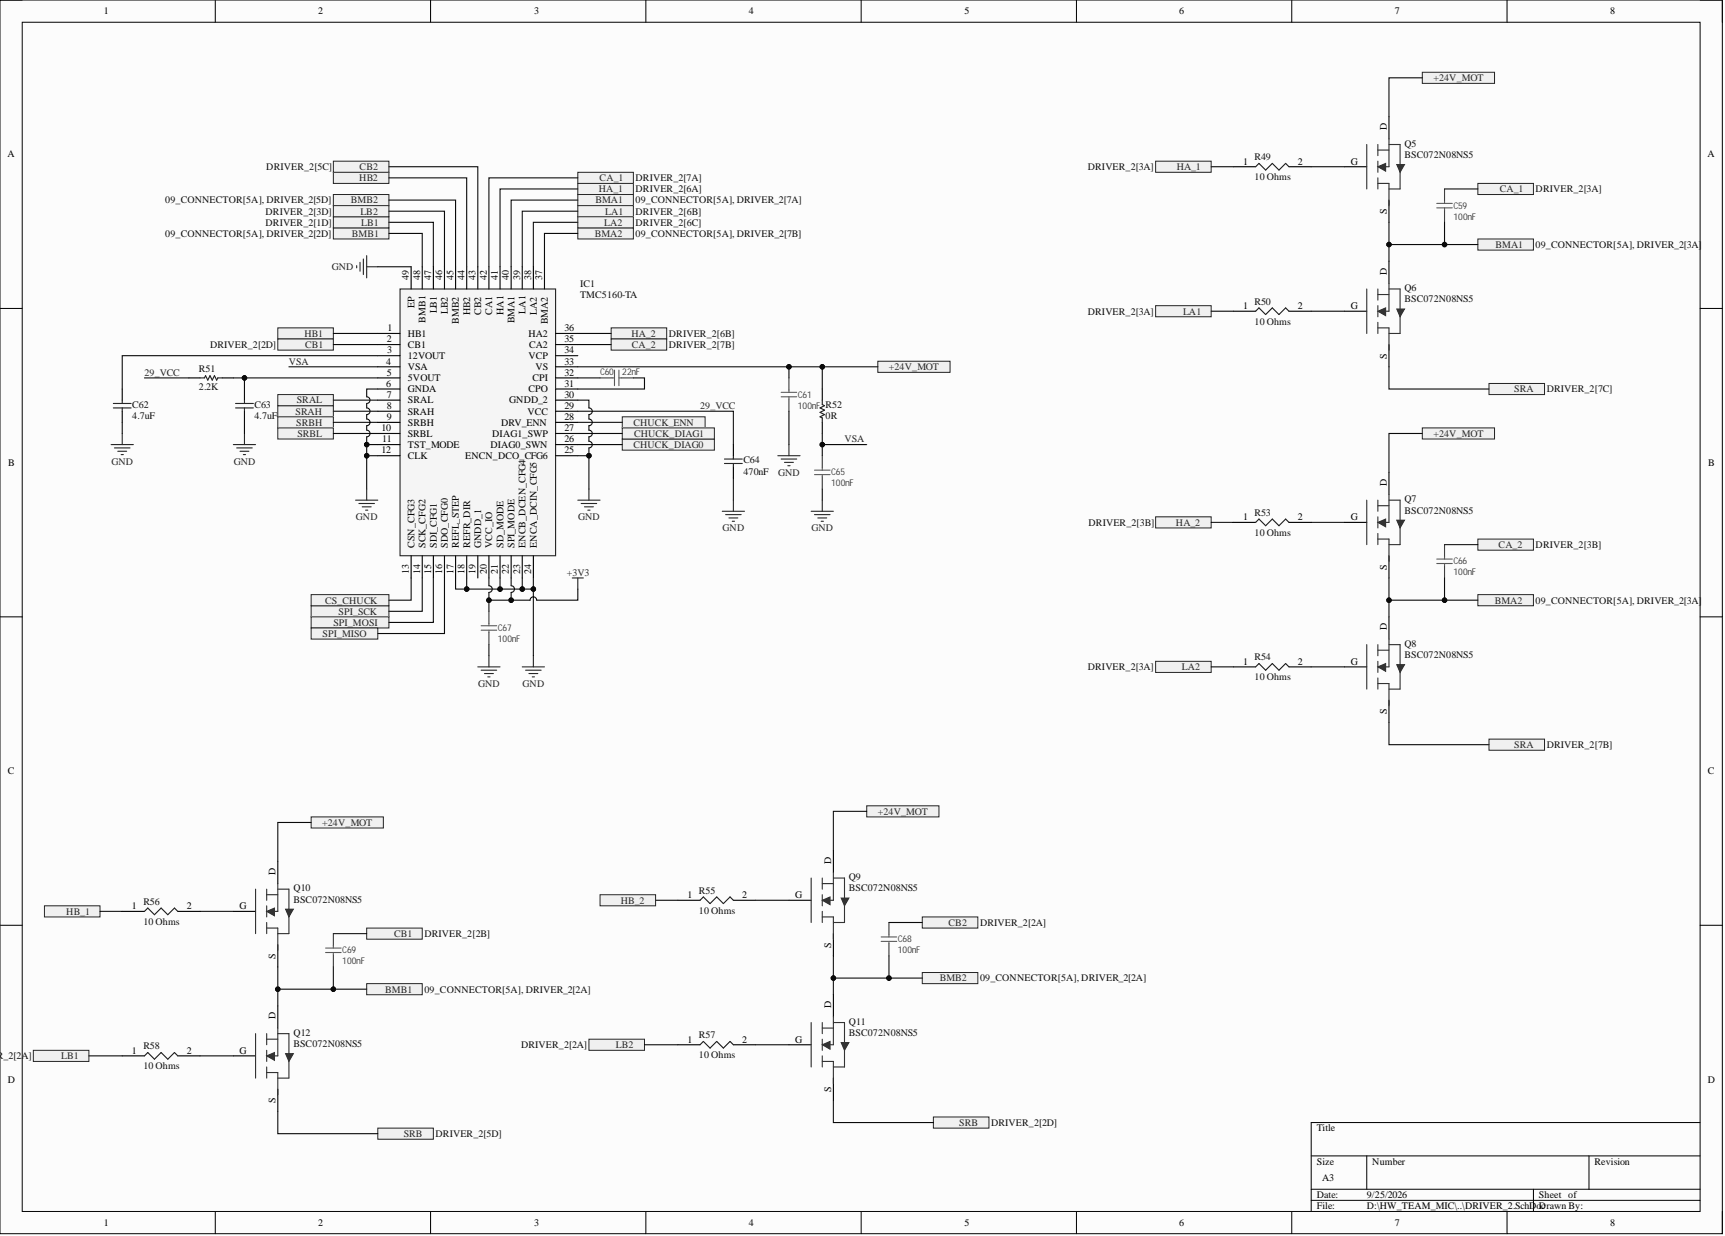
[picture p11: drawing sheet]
<svg xmlns="http://www.w3.org/2000/svg" width="393mm" height="282mm" viewBox="0 0 393 282" stroke-linecap="round" stroke-linejoin="round" font-family="sans-serif">
<defs><g id="words">
<g font-size="2.3">
<text x="23.6" y="3.3">1</text>
<text x="72.6" y="3.3">2</text>
<text x="121.8" y="3.3">3</text>
<text x="170.8" y="3.3">4</text>
<text x="219.9" y="3.3">5</text>
<text x="268.9" y="3.3">6</text>
<text x="318.1" y="3.3">7</text>
<text x="367.1" y="3.3">8</text>
<text x="316.2" y="29.7" transform="rotate(-90 316.2 29.7)">D</text>
<text x="1.7" y="35.9">A</text>
<text x="389.4" y="35.9">A</text>
<text x="283.4" y="37.5">1</text>
<text x="295.9" y="37.5">2</text>
<text x="308" y="37.5">G</text>
<text x="316.2" y="48.8" transform="rotate(-90 316.2 48.8)">S</text>
<text x="93.2" y="63.9" transform="rotate(-90 93.2 63.9)">49</text>
<text x="95.8" y="63.9" transform="rotate(-90 95.8 63.9)">48</text>
<text x="98.3" y="63.9" transform="rotate(-90 98.3 63.9)">47</text>
<text x="100.8" y="63.9" transform="rotate(-90 100.8 63.9)">46</text>
<text x="103.4" y="63.9" transform="rotate(-90 103.4 63.9)">45</text>
<text x="105.9" y="63.9" transform="rotate(-90 105.9 63.9)">44</text>
<text x="108.4" y="63.9" transform="rotate(-90 108.4 63.9)">43</text>
<text x="111" y="63.9" transform="rotate(-90 111 63.9)">42</text>
<text x="113.5" y="63.9" transform="rotate(-90 113.5 63.9)">41</text>
<text x="116" y="63.9" transform="rotate(-90 116 63.9)">40</text>
<text x="118.6" y="63.9" transform="rotate(-90 118.6 63.9)">39</text>
<text x="121.1" y="63.9" transform="rotate(-90 121.1 63.9)">38</text>
<text x="123.6" y="63.9" transform="rotate(-90 123.6 63.9)">37</text>
<text x="316.2" y="62.6" transform="rotate(-90 316.2 62.6)">D</text>
<text x="94.5" y="70.3" transform="rotate(-90 94.5 70.3)">EP</text>
<text x="99.6" y="71.5" transform="rotate(-90 99.6 71.5)">LB1</text>
<text x="102.1" y="71.7" transform="rotate(-90 102.1 71.7)">LB2</text>
<text x="107.2" y="71.9" transform="rotate(-90 107.2 71.9)">HB2</text>
<text x="109.7" y="71.8" transform="rotate(-90 109.7 71.8)">CB2</text>
<text x="112.2" y="71.7" transform="rotate(-90 112.2 71.7)">CA1</text>
<text x="114.8" y="71.8" transform="rotate(-90 114.8 71.8)">HA1</text>
<text x="119.8" y="71.6" transform="rotate(-90 119.8 71.6)">LA1</text>
<text x="122.4" y="71.8" transform="rotate(-90 122.4 71.8)">LA2</text>
<text x="283.4" y="70.5">1</text>
<text x="295.9" y="70.5">2</text>
<text x="308" y="70.5">G</text>
<text x="88.3" y="75.5">1</text>
<text x="93" y="76.8">HB1</text>
<text x="97" y="73.6" transform="rotate(-90 97 73.6)">BMB1</text>
<text x="104.6" y="73.8" transform="rotate(-90 104.6 73.8)">BMB2</text>
<text x="117.3" y="73.8" transform="rotate(-90 117.3 73.8)">BMA1</text>
<text x="120.5" y="76.8">HA2</text>
<text x="124.9" y="73.9" transform="rotate(-90 124.9 73.9)">BMA2</text>
<text x="128.7" y="75.5">36</text>
<text x="88.1" y="83.1">4</text>
<text x="88.2" y="78.1">2</text>
<text x="88.3" y="80.6">3</text>
<text x="93" y="79.3">CB1</text>
<text x="93" y="81.9">12VOUT</text>
<text x="120.5" y="81.9">VCP</text>
<text x="120.7" y="79.3">CA2</text>
<text x="128.7" y="78.1">35</text>
<text x="128.7" y="80.6">34</text>
<text x="128.7" y="83.1">33</text>
<text x="316.2" y="81.8" transform="rotate(-90 316.2 81.8)">S</text>
<text x="88.1" y="88.2">6</text>
<text x="88.2" y="85.7">5</text>
<text x="93" y="84.4">VSA</text>
<text x="93" y="86.9">5VOUT</text>
<text x="93" y="89.5">GNDA</text>
<text x="120.5" y="89.5">CPO</text>
<text x="121.5" y="86.9">CPI</text>
<text x="122.1" y="84.4">VS</text>
<text x="128.7" y="85.7">32</text>
<text x="128.7" y="88.2">31</text>
<text x="88.2" y="90.7">7</text>
<text x="88.2" y="93.3">8</text>
<text x="88.2" y="95.8">9</text>
<text x="93" y="92">SRAL</text>
<text x="93" y="94.5">SRAH</text>
<text x="116.1" y="92">GNDD_2</text>
<text x="120.3" y="94.5">VCC</text>
<text x="128.7" y="90.7">30</text>
<text x="128.7" y="93.3">29</text>
<text x="128.7" y="95.8">28</text>
<text x="87" y="98.3">10</text>
<text x="87.2" y="100.9">11</text>
<text x="93" y="97.1">SRBH</text>
<text x="93" y="99.6">SRBL</text>
<text x="112.2" y="99.6">DIAG1_SWP</text>
<text x="114.3" y="97.1">DRV_ENN</text>
<text x="128.7" y="98.3">27</text>
<text x="128.7" y="100.9">26</text>
<text x="1.9" y="106.3">B</text>
<text x="87" y="103.4">12</text>
<text x="93" y="102.1">TST_MODE</text>
<text x="93" y="104.7">CLK</text>
<text x="106.1" y="104.7">ENCN_DCO_CFG6</text>
<text x="111.8" y="102.1">DIAG0_SWN</text>
<text x="128.7" y="103.4">25</text>
<text x="389.5" y="106.3">B</text>
<text x="316.2" y="110.8" transform="rotate(-90 316.2 110.8)">D</text>
<text x="283.4" y="118.6">1</text>
<text x="295.9" y="118.6">2</text>
<text x="308" y="118.6">G</text>
<text x="94.5" y="125" transform="rotate(-90 94.5 125)">CSN_CFG3</text>
<text x="97" y="125" transform="rotate(-90 97 125)">SCK_CFG2</text>
<text x="99.6" y="125" transform="rotate(-90 99.6 125)">SDI_CFG1</text>
<text x="102.1" y="125" transform="rotate(-90 102.1 125)">SDO_CFG0</text>
<text x="104.6" y="125" transform="rotate(-90 104.6 125)">REFL_STEP</text>
<text x="107.2" y="125" transform="rotate(-90 107.2 125)">REFR_DIR</text>
<text x="109.7" y="125" transform="rotate(-90 109.7 125)">GNDD_1</text>
<text x="112.2" y="125" transform="rotate(-90 112.2 125)">VCC_IO</text>
<text x="114.8" y="125" transform="rotate(-90 114.8 125)">SD_MODE</text>
<text x="117.3" y="125" transform="rotate(-90 117.3 125)">SPI_MODE</text>
<text x="119.8" y="125" transform="rotate(-90 119.8 125)">ENCB_DCEN_CFG4</text>
<text x="122.4" y="125" transform="rotate(-90 122.4 125)">ENCA_DCIN_CFG5</text>
<text x="93.2" y="130.9" transform="rotate(-90 93.2 130.9)">13</text>
<text x="95.8" y="131" transform="rotate(-90 95.8 131)">14</text>
<text x="98.3" y="130.9" transform="rotate(-90 98.3 130.9)">15</text>
<text x="100.8" y="131" transform="rotate(-90 100.8 131)">16</text>
<text x="103.4" y="131" transform="rotate(-90 103.4 131)">17</text>
<text x="105.9" y="131" transform="rotate(-90 105.9 131)">18</text>
<text x="108.4" y="131" transform="rotate(-90 108.4 131)">19</text>
<text x="111" y="131" transform="rotate(-90 111 131)">20</text>
<text x="113.5" y="130.8" transform="rotate(-90 113.5 130.8)">21</text>
<text x="116" y="131" transform="rotate(-90 116 131)">22</text>
<text x="118.6" y="130.9" transform="rotate(-90 118.6 130.9)">23</text>
<text x="121.1" y="131" transform="rotate(-90 121.1 131)">24</text>
<text x="316.2" y="129.9" transform="rotate(-90 316.2 129.9)">S</text>
<text x="316.2" y="143.7" transform="rotate(-90 316.2 143.7)">D</text>
<text x="283.4" y="151.6">1</text>
<text x="295.9" y="151.6">2</text>
<text x="308" y="151.6">G</text>
<text x="316.2" y="162.9" transform="rotate(-90 316.2 162.9)">S</text>
<text x="1.8" y="176.6">C</text>
<text x="389.4" y="176.6">C</text>
<text x="189.5" y="196.9" transform="rotate(-90 189.5 196.9)">D</text>
<text x="62.8" y="199.5" transform="rotate(-90 62.8 199.5)">D</text>
<text x="30.1" y="207.3">1</text>
<text x="42.6" y="207.3">2</text>
<text x="54.6" y="207.3">G</text>
<text x="156.8" y="204.8">1</text>
<text x="169.3" y="204.8">2</text>
<text x="181.3" y="204.8">G</text>
<text x="62.8" y="218.7" transform="rotate(-90 62.8 218.7)">S</text>
<text x="189.5" y="216.1" transform="rotate(-90 189.5 216.1)">S</text>
<text x="62.8" y="232.4" transform="rotate(-90 62.8 232.4)">D</text>
<text x="189.5" y="229.9" transform="rotate(-90 189.5 229.9)">D</text>
<text x="156.8" y="237.8">1</text>
<text x="169.3" y="237.8">2</text>
<text x="181.3" y="237.8">G</text>
<text x="30.1" y="240.3">1</text>
<text x="42.6" y="240.3">2</text>
<text x="54.6" y="240.3">G</text>
<text x="1.8" y="247">D</text>
<text x="62.8" y="251.6" transform="rotate(-90 62.8 251.6)">S</text>
<text x="189.5" y="249.1" transform="rotate(-90 189.5 249.1)">S</text>
<text x="389.4" y="247">D</text>
<text x="300.3" y="258">Title</text>
<text x="300.3" y="265.6">Size</text>
<text x="301.5" y="269.4">A3</text>
<text x="312.9" y="265.6">Number</text>
<text x="363.6" y="265.6">Revision</text>
<text x="300.3" y="273.2">Date:</text>
<text x="300.3" y="275.8">File:</text>
<text x="311.7" y="273.2">9/25/2026</text>
<text x="311.7" y="275.8">D:\HW_TEAM_MIC\..\DRIVER_2.SchDoDrawn By:</text>
<text x="350.9" y="273.2">Sheet of</text>
<text x="351.4" y="275.8">c</text>
<text x="23.6" y="279.6">1</text>
<text x="72.6" y="279.6">2</text>
<text x="121.8" y="279.6">3</text>
<text x="170.8" y="279.6">4</text>
<text x="219.9" y="279.6">5</text>
<text x="268.9" y="279.6">6</text>
<text x="318.1" y="279.6">7</text>
<text x="367.1" y="279.6">8</text>
</g>
<g font-size="2.3" fill="#262626">
<text x="326.9" y="18.5">+24V_MOT</text>
<text x="81.9" y="41.3">HB2</text>
<text x="82" y="38.8">CB2</text>
<text x="136.7" y="41.3">CA_1</text>
<text x="268.3" y="38.8">HA_1</text>
<text x="80" y="46.4">BMB2</text>
<text x="135.8" y="46.4">BMA1</text>
<text x="136.6" y="43.9">HA_1</text>
<text x="342" y="43.9">CA_1</text>
<text x="80.2" y="54">BMB1</text>
<text x="82.2" y="48.9">LB2</text>
<text x="82.3" y="51.5">LB1</text>
<text x="135.6" y="54">BMA2</text>
<text x="137.8" y="51.5">LA2</text>
<text x="138" y="48.9">LA1</text>
<text x="341" y="56.5">BMA1</text>
<text x="75.7" y="61.6">GND</text>
<text x="269.8" y="71.7">LA1</text>
<text x="69.4" y="76.8">HB1</text>
<text x="144" y="76.8">HA_2</text>
<text x="65.9" y="83.1">VSA</text>
<text x="69.6" y="79.3">CB1</text>
<text x="144.1" y="79.3">CA_2</text>
<text x="32.9" y="85.7">29_VCC</text>
<text x="202.7" y="84.4">+24V_MOT</text>
<text x="345.3" y="89.5">SRA</text>
<text x="67.4" y="94.5">SRAH</text>
<text x="67.7" y="92">SRAL</text>
<text x="159.6" y="93.3">29_VCC</text>
<text x="67.6" y="97.1">SRBH</text>
<text x="67.8" y="99.6">SRBL</text>
<text x="144.4" y="97.1">CHUCK_ENN</text>
<text x="144.6" y="99.6">CHUCK_DIAG1</text>
<text x="192.6" y="100.9">VSA</text>
<text x="326.9" y="99.6">+24V_MOT</text>
<text x="25.4" y="106">GND</text>
<text x="53.3" y="106">GND</text>
<text x="144.4" y="102.1">CHUCK_DIAG0</text>
<text x="177.4" y="108.5">GND</text>
<text x="81.2" y="118.6">GND</text>
<text x="131.8" y="118.6">GND</text>
<text x="268.2" y="119.9">HA_2</text>
<text x="164.8" y="121.2">GND</text>
<text x="185.1" y="121.2">GND</text>
<text x="341.7" y="125">CA_2</text>
<text x="129.2" y="131.3">+3V3</text>
<text x="74.2" y="137.6">CS_CHUCK</text>
<text x="340.9" y="137.6">BMA2</text>
<text x="76" y="142.7">SPI_MOSI</text>
<text x="77.2" y="140.2">SPI_SCK</text>
<text x="73.6" y="145.2">SPI_MISO</text>
<text x="269.5" y="152.8">LA2</text>
<text x="109" y="156.6">GND</text>
<text x="119.2" y="156.6">GND</text>
<text x="345.3" y="170.6">SRA</text>
<text x="200.2" y="185.8">+24V_MOT</text>
<text x="73.5" y="188.3">+24V_MOT</text>
<text x="15.1" y="208.6">HB_1</text>
<text x="141.6" y="206.1">HB_2</text>
<text x="89.9" y="213.7">CB1</text>
<text x="216.3" y="211.1">CB2</text>
<text x="87.8" y="226.3">BMB1</text>
<text x="214.3" y="223.8">BMB2</text>
<text x="140.5" y="239">LB2</text>
<text x="13.9" y="241.6">LB1</text>
<text x="218.8" y="256.8">SRB</text>
<text x="92.1" y="259.3">SRB</text>
</g>
<g font-size="2.3" fill="#0e0e0e">
<text x="320.3" y="33.5">Q5</text>
<text x="320.3" y="36">BSC072N08NS5</text>
<text x="60.7" y="38.8">DRIVER_2[5C]</text>
<text x="144.9" y="41.3">DRIVER_2[7A]</text>
<text x="248.1" y="38.8">DRIVER_2[3A]</text>
<text x="286.1" y="36.5">R49</text>
<text x="286.1" y="41.1">10 Ohms</text>
<text x="37.7" y="46.4">09_CONNECTOR[5A], DRIVER_2[5D]</text>
<text x="144.9" y="43.9">DRIVER_2[6A]</text>
<text x="144.9" y="46.4">09_CONNECTOR[5A], DRIVER_2[7A]</text>
<text x="350.2" y="43.9">DRIVER_2[3A]</text>
<text x="37.7" y="54">09_CONNECTOR[5A], DRIVER_2[2D]</text>
<text x="60.6" y="51.5">DRIVER_2[1D]</text>
<text x="60.6" y="48.9">DRIVER_2[3D]</text>
<text x="144.9" y="48.9">DRIVER_2[6B]</text>
<text x="144.9" y="54">09_CONNECTOR[5A], DRIVER_2[7B]</text>
<text x="144.9" y="51.5">DRIVER_2[6C]</text>
<text x="350.2" y="56.5">09_CONNECTOR[5A], DRIVER_2[3A]</text>
<text x="132.3" y="65.4">IC1</text>
<text x="132.3" y="67.9">TMC5160-TA</text>
<text x="248.1" y="71.7">DRIVER_2[3A]</text>
<text x="286.1" y="69.5">R50</text>
<text x="320.3" y="66.4">Q6</text>
<text x="320.3" y="68.9">BSC072N08NS5</text>
<text x="152.5" y="76.8">DRIVER_2[6B]</text>
<text x="286.1" y="74">10 Ohms</text>
<text x="47.9" y="79.3">DRIVER_2[2D]</text>
<text x="152.5" y="79.3">DRIVER_2[7B]</text>
<text x="45.4" y="84.9">R51</text>
<text x="45.4" y="89">2.2K</text>
<text x="352.7" y="89.5">DRIVER_2[7C]</text>
<text x="30.2" y="95.6">4.7uF</text>
<text x="30.2" y="93">C62</text>
<text x="58" y="95.6">4.7uF</text>
<text x="58" y="93">C63</text>
<text x="188.3" y="95.6">0R</text>
<text x="169.5" y="105.7">C64</text>
<text x="169.5" y="108.2">470nF</text>
<text x="248.2" y="119.9">DRIVER_2[3B]</text>
<text x="286.1" y="117.6">R53</text>
<text x="320.3" y="114.6">Q7</text>
<text x="320.3" y="117.1">BSC072N08NS5</text>
<text x="286.1" y="122.2">10 Ohms</text>
<text x="350.2" y="125">DRIVER_2[3B]</text>
<text x="350.2" y="137.6">09_CONNECTOR[5A], DRIVER_2[3A]</text>
<text x="320.3" y="147.5">Q8</text>
<text x="248.1" y="152.8">DRIVER_2[3A]</text>
<text x="286.1" y="150.6">R54</text>
<text x="286.1" y="155.1">10 Ohms</text>
<text x="320.3" y="150.1">BSC072N08NS5</text>
<text x="352.7" y="170.6">DRIVER_2[7B]</text>
<text x="66.9" y="203.3">Q10</text>
<text x="159.4" y="203.8">R55</text>
<text x="193.6" y="200.7">Q9</text>
<text x="193.6" y="203.3">BSC072N08NS5</text>
<text x="32.7" y="206.3">R56</text>
<text x="66.9" y="205.8">BSC072N08NS5</text>
<text x="159.4" y="208.3">10 Ohms</text>
<text x="32.7" y="210.9">10 Ohms</text>
<text x="96.8" y="213.7">DRIVER_2[2B]</text>
<text x="223.5" y="211.1">DRIVER_2[2A]</text>
<text x="96.8" y="226.3">09_CONNECTOR[5A], DRIVER_2[2A]</text>
<text x="223.5" y="223.8">09_CONNECTOR[5A], DRIVER_2[2A]</text>
<text x="193.6" y="233.7">Q11</text>
<text x="32.7" y="239.3">R58</text>
<text x="66.9" y="236.2">Q12</text>
<text x="66.9" y="238.8">BSC072N08NS5</text>
<text x="118.8" y="239">DRIVER_2[2A]</text>
<text x="159.4" y="236.7">R57</text>
<text x="193.6" y="236.2">BSC072N08NS5</text>
<text x="-.8" y="241.6">R_2[2A]</text>
<text x="32.7" y="243.8">10 Ohms</text>
<text x="159.4" y="241.3">10 Ohms</text>
<text x="226" y="256.8">DRIVER_2[2D]</text>
<text x="99.3" y="259.3">DRIVER_2[5D]</text>
</g>
<g font-size="2.1" fill="#3d3d3d">
<text x="331.4" y="47.6">C59</text>
<text x="331.4" y="50.1">100nF</text>
<text x="136.8" y="85.6">C60</text>
<text x="141.9" y="85.6">22nF</text>
<text x="181.9" y="90.7">C61</text>
<text x="181.9" y="93.2">100nF R52</text>
<text x="189.5" y="108.4">C65</text>
<text x="189.5" y="110.9">100nF</text>
<text x="331.4" y="128.7">C66</text>
<text x="331.4" y="131.2">100nF</text>
<text x="113.5" y="143.9">C67</text>
<text x="113.5" y="146.4">100nF</text>
<text x="204.7" y="214.9">C68</text>
<text x="78" y="217.4">C69</text>
<text x="78" y="219.9">100nF</text>
<text x="204.7" y="217.4">100nF</text>
</g>
</g></defs>
<path d="M0 0h392.7v281.3h-392.7z" fill-rule="evenodd" fill="#fcfcfc"/>
<path d="M0 0h392.7v281.3h-392.7z" fill="none" stroke="#000" stroke-width=".23"/>
<path d="M5.1 5.1h382.6v271.2h-382.6z" fill-rule="evenodd" fill="#fcfcfc"/>
<g fill="none" stroke="#000" stroke-width=".23">
<path d="M0 0h5.1M5.1 5.1h382.6v271.2h-382.6zM49.1 0v5.1M98.2 0v5.1M147.3 0v5.1M196.4 0v5.1M245.5 0v5.1M294.6 0v5.1M343.6 0v5.1M387.7 0h5v5.1M0 70.3h5.1M387.7 70.3h5"/>
<path d="M0 140.7h5.1M387.7 140.7h5M0 211h5.1M387.7 211h5M387.7 256h-88.7v20.3M49.1 276.3v5M98.2 276.3v5M147.3 276.3v5M196.4 276.3v5M245.5 276.3v5M294.6 276.3v5M299 263.6h88.7"/>
<path d="M299 271.2h88.7M299 273.7h88.7M311.7 263.6v7.6M343.6 276.3v5M349.7 271.2v5.1M362.3 263.6v7.6M392.7 276.3v5"/>
</g>
<path d="M91.2 65.9h35.5v60.8h-35.5z" fill-rule="evenodd" fill="#f5f5f5"/>
<path d="M91.2 65.9h35.5v60.8h-35.5z" fill="none" stroke="#262626" stroke-width=".25"/>
<g fill="none" stroke="#000" stroke-width=".25">
<path d="M86.1 76h5.1M86.1 78.6h5.1M93.8 60.8v5.1M96.3 60.8v5.1M98.8 60.8v5.1M101.4 60.8v5.1M103.9 60.8v5.1M106.4 60.8v5.1M109 60.8v5.1M111.5 60.8v5.1M114 60.8v5.1M116.6 60.8v5.1"/>
<path d="M119.1 60.8v5.1M121.6 60.8v5.1M124.2 60.8v5.1M126.7 76h5.1M126.7 78.6h5.1M86.1 81.1h5.1M86.1 83.6h5.1M86.1 86.2h5.1M86.1 88.7h5.1M86.1 91.3h5.1M86.1 93.8h5.1M86.1 96.3h5.1"/>
<path d="M86.1 98.9h5.1M126.7 81.1h5.1M126.7 83.6h5.1M126.7 86.2h5.1M126.7 88.7h5.1M126.7 91.3h5.1M126.7 93.8h5.1M126.7 96.3h5.1M126.7 98.9h5.1M86.1 101.4h5.1M86.1 103.9h5.1M126.7 101.4h5.1"/>
<path d="M126.7 103.9h5.1M93.8 126.7v5.1M96.3 126.7v5.1M98.8 126.7v5.1M101.4 126.7v5.1M103.9 126.7v5.1M106.4 126.7v5.1M109 126.7v5.1M111.5 126.7v5.1M114 126.7v5.1M116.6 126.7v5.1M119.1 126.7v5.1"/>
<path d="M121.6 126.7v5.1"/>
</g>
<path d="M70.9 138.1h17.8v2.6h-17.8z" fill-rule="evenodd" fill="#f0f0f0"/>
<path d="M70.9 138.1h17.8v2.6h-17.8z" fill="none" stroke="#262626" stroke-width=".23"/>
<path d="M70.9 140.7h17.8v2.5h-17.8z" fill-rule="evenodd" fill="#f0f0f0"/>
<path d="M70.9 140.7h17.8v2.5h-17.8z" fill="none" stroke="#262626" stroke-width=".23"/>
<path d="M70.9 143.2h15.2v2.5h-15.2z" fill-rule="evenodd" fill="#f0f0f0"/>
<path d="M70.9 143.2h15.2v2.5h-15.2z" fill="none" stroke="#262626" stroke-width=".23"/>
<path d="M70.9 135.6h17.8v2.5h-17.8z" fill-rule="evenodd" fill="#f0f0f0"/>
<path d="M70.9 135.6h17.8v2.5h-17.8z" fill="none" stroke="#262626" stroke-width=".23"/>
<path d="M141.9 100.1h21v2.6h-21z" fill-rule="evenodd" fill="#f0f0f0"/>
<path d="M141.9 100.1h21v2.6h-21z" fill="none" stroke="#262626" stroke-width=".23"/>
<path d="M141.9 95.1h18.9v2.5h-18.9z" fill-rule="evenodd" fill="#f0f0f0"/>
<path d="M141.9 95.1h18.9v2.5h-18.9z" fill="none" stroke="#262626" stroke-width=".23"/>
<path d="M141.9 97.6h21v2.5h-21z" fill-rule="evenodd" fill="#f0f0f0"/>
<path d="M141.9 97.6h21v2.5h-21z" fill="none" stroke="#262626" stroke-width=".23"/>
<path d="M131.8 41.8h12.6v2.6h-12.6z" fill-rule="evenodd" fill="#f0f0f0"/>
<path d="M131.8 41.8h12.6v2.6h-12.6z" fill="none" stroke="#262626" stroke-width=".23"/>
<path d="M131.8 39.3h12.6v2.5h-12.6z" fill-rule="evenodd" fill="#f0f0f0"/>
<path d="M131.8 39.3h12.6v2.5h-12.6z" fill="none" stroke="#262626" stroke-width=".23"/>
<path d="M131.8 44.4h12.6v2.5h-12.6z" fill-rule="evenodd" fill="#f0f0f0"/>
<path d="M131.8 44.4h12.6v2.5h-12.6z" fill="none" stroke="#262626" stroke-width=".23"/>
<path d="M131.8 46.9h12.6v2.5h-12.6z" fill-rule="evenodd" fill="#f0f0f0"/>
<path d="M131.8 46.9h12.6v2.5h-12.6z" fill="none" stroke="#262626" stroke-width=".23"/>
<path d="M139.4 74.8h12.6v2.5h-12.6z" fill-rule="evenodd" fill="#f0f0f0"/>
<path d="M139.4 74.8h12.6v2.5h-12.6z" fill="none" stroke="#262626" stroke-width=".23"/>
<path d="M139.4 77.3h12.6v2.5h-12.6z" fill-rule="evenodd" fill="#f0f0f0"/>
<path d="M139.4 77.3h12.6v2.5h-12.6z" fill="none" stroke="#262626" stroke-width=".23"/>
<path d="M131.8 52h12.6v2.5h-12.6z" fill-rule="evenodd" fill="#f0f0f0"/>
<path d="M131.8 52h12.6v2.5h-12.6z" fill="none" stroke="#262626" stroke-width=".23"/>
<path d="M131.8 49.4h12.6v2.6h-12.6z" fill-rule="evenodd" fill="#f0f0f0"/>
<path d="M131.8 49.4h12.6v2.6h-12.6z" fill="none" stroke="#262626" stroke-width=".23"/>
<path d="M63.3 92.5h12.7v2.6h-12.7z" fill-rule="evenodd" fill="#f0f0f0"/>
<path d="M63.3 92.5h12.7v2.6h-12.7z" fill="none" stroke="#262626" stroke-width=".23"/>
<path d="M63.3 90h12.7v2.5h-12.7z" fill-rule="evenodd" fill="#f0f0f0"/>
<path d="M63.3 90h12.7v2.5h-12.7z" fill="none" stroke="#262626" stroke-width=".23"/>
<path d="M63.3 74.8h12.7v2.5h-12.7z" fill-rule="evenodd" fill="#f0f0f0"/>
<path d="M63.3 74.8h12.7v2.5h-12.7z" fill="none" stroke="#262626" stroke-width=".23"/>
<path d="M63.3 77.3h12.7v2.5h-12.7z" fill-rule="evenodd" fill="#f0f0f0"/>
<path d="M63.3 77.3h12.7v2.5h-12.7z" fill="none" stroke="#262626" stroke-width=".23"/>
<path d="M76 39.3h12.7v2.5h-12.7z" fill-rule="evenodd" fill="#f0f0f0"/>
<path d="M76 39.3h12.7v2.5h-12.7z" fill="none" stroke="#262626" stroke-width=".23"/>
<path d="M76 52h12.7v2.5h-12.7z" fill-rule="evenodd" fill="#f0f0f0"/>
<path d="M76 52h12.7v2.5h-12.7z" fill="none" stroke="#262626" stroke-width=".23"/>
<path d="M76 49.4h12.7v2.6h-12.7z" fill-rule="evenodd" fill="#f0f0f0"/>
<path d="M76 49.4h12.7v2.6h-12.7z" fill="none" stroke="#262626" stroke-width=".23"/>
<path d="M76 36.8h12.7v2.5h-12.7z" fill-rule="evenodd" fill="#f0f0f0"/>
<path d="M76 36.8h12.7v2.5h-12.7z" fill="none" stroke="#262626" stroke-width=".23"/>
<path d="M76 44.4h12.7v2.5h-12.7z" fill-rule="evenodd" fill="#f0f0f0"/>
<path d="M76 44.4h12.7v2.5h-12.7z" fill="none" stroke="#262626" stroke-width=".23"/>
<path d="M76 46.9h12.7v2.5h-12.7z" fill-rule="evenodd" fill="#f0f0f0"/>
<path d="M76 46.9h12.7v2.5h-12.7z" fill="none" stroke="#262626" stroke-width=".23"/>
<path d="M63.3 95.1h12.7v2.5h-12.7z" fill-rule="evenodd" fill="#f0f0f0"/>
<path d="M63.3 95.1h12.7v2.5h-12.7z" fill="none" stroke="#262626" stroke-width=".23"/>
<path d="M63.3 97.6h12.7v2.5h-12.7z" fill-rule="evenodd" fill="#f0f0f0"/>
<path d="M63.3 97.6h12.7v2.5h-12.7z" fill="none" stroke="#262626" stroke-width=".23"/>
<g fill="none" stroke="#262626" stroke-width=".25">
<path d="M81.1 114.1h5M81.8 114.8h3.6M82.6 115.6h2M83.4 116.3h.5M83.6 111.5v2.6M131.8 114.1h5M132.5 114.8h3.6M133.3 115.6h2M134 116.3h.5M134.3 111.5v2.6M177.4 103.9h5M178.1 104.7h3.6"/>
<path d="M178.9 105.4h2M179.6 106.2h.6M179.9 101.4v2.5M130.5 131.8h2.5M131.8 131.8v2.5M109 152.1h5M109.7 152.8h3.6M110.5 153.6h2M111.2 154.4h.5M111.5 149.5v2.6M119.1 152.1h5.1M119.8 152.8h3.6"/>
<path d="M120.6 153.6h2M121.4 154.4h.5M121.6 149.5v2.6"/>
</g>
<path d="M179.9 86.2v2.8M179.9 91v2.8M111.5 139.4v2.8M111.5 144.2v2.8" fill="none" stroke="#3d3d3d" stroke-width=".25"/>
<path d="M178.1 89.5h3.6M178.1 90.5h3.6M179.9 89v.5M179.9 90.5v.5M109.7 142.7h3.6M109.7 143.7h3.6M111.5 142.2v.5M111.5 143.7v.5" fill="none" stroke="#5c5c5c" stroke-width=".25"/>
<path d="M200.2 82.4h16.4v2.5h-16.4z" fill-rule="evenodd" fill="#f0f0f0"/>
<path d="M200.2 82.4h16.4v2.5h-16.4z" fill="none" stroke="#262626" stroke-width=".23"/>
<path d="M136.8 86.2h2.8M141.6 86.2h2.8M187.5 103.9v2.8M187.5 108.7v2.8" fill="none" stroke="#3d3d3d" stroke-width=".25"/>
<path d="M139.6 86.2h.5M140.1 84.4v3.6M141.1 84.4v3.6M141.1 86.2h.5M185.7 107.2h3.6M185.7 108.2h3.6M187.5 106.7v.5M187.5 108.2v.5" fill="none" stroke="#5c5c5c" stroke-width=".25"/>
<g fill="none" stroke="#000" stroke-width=".25">
<path d="M306.6 38h5.1M316.7 26.6v5.1M316.7 45.6v5.1M27.9 88.7v2.6M27.9 93.8v2.5M43.1 86.2h2.5M50.7 86.2h2.5M55.7 88.7v2.6M55.7 93.8v2.5M187.5 88.7v2.6M187.5 96.3v2.6M167.2 101.4v2.5"/>
<path d="M167.2 106.5v2.5"/>
</g>
<g fill="none" stroke="#1c1c1c" stroke-width=".25">
<path d="M25.8 92h4.1M25.8 93h4.1M27.9 91.3v.7M27.9 93v.8M45.6 86.2h1l.3-.5 .5 1 .5-1 .5 1 .5-1 .5 1 .3-.5h1M53.7 92h4.1M53.7 93h4.1M55.7 91.3v.7M55.7 93v.8M187.5 91.3v1l.5 .2-1 .5 1 .5-1 .5 1 .5-1 .6 .5 .2v1M165.2 104.7h4.1M165.2 105.7h4.1"/>
<path d="M167.2 103.9v.8M167.2 105.7v.8"/>
</g>
<g fill="none" stroke="#262626" stroke-width=".25">
<path d="M82.1 59.8v2M82.9 59.1v3.5M83.6 58.3v5.1M81.3 60.6v.5M83.6 60.8h2.5M27.9 98.9v2.5M55.7 98.9v2.5M25.3 101.4h5.1M26.1 102.1h3.5M26.9 102.9h2M27.6 103.7h.5M53.2 101.4h5.1"/>
<path d="M54 102.1h3.5M54.7 102.9h2.1M55.5 103.7h.5M164.7 116.6h5.1M165.5 117.4h3.5M166.2 118.1h2M167 118.9h.5M167.2 114.1v2.5M185 116.6h5M185.7 117.4h3.6M186.5 118.1h2M187.2 118.9h.6"/>
<path d="M187.5 114.1v2.5"/>
</g>
<path d="M311.7 33v10.1M314.2 33v2.5M314.2 36.8v2.5M314.2 40.6v2.5" fill="none" stroke="#2e2e2e" stroke-width=".25"/>
<path d="M314.2 38l1.8-.7v1.7z" fill="#2e2e2e"/>
<path d="M314.2 38l1.8-.7v1.7z" fill="none" stroke="#2e2e2e" stroke-width=".23"/>
<path d="M314.2 34.2h2.5M316.7 31.7v6.3h-1.2M314.2 41.8h2.5v5.1" fill="none" stroke="#2e2e2e" stroke-width=".25"/>
<path d="M318.5 37.5h1.8l-1 1.8z" fill="#2e2e2e"/>
<path d="M318.5 37.5h1.8l-1 1.8z" fill="none" stroke="#2e2e2e" stroke-width=".23"/>
<path d="M316.7 33h2.6v10.1h-2.6" fill="none" stroke="#2e2e2e" stroke-width=".25"/>
<path d="M324.3 16.5h16.5v2.5h-16.5z" fill-rule="evenodd" fill="#f0f0f0"/>
<path d="M324.3 16.5h16.5v2.5h-16.5z" fill="none" stroke="#262626" stroke-width=".23"/>
<path d="M281.3 38h5M293.9 38h5.1" fill="none" stroke="#000" stroke-width=".25"/>
<path d="M286.3 38l.8-.7 1.5 1.5 1.5-1.5 1.5 1.5 1.6-1.5 .7 .7" fill="none" stroke="#1c1c1c" stroke-width=".25"/>
<path d="M263.5 36.8h12.7v2.5h-12.7z" fill-rule="evenodd" fill="#f0f0f0"/>
<path d="M263.5 36.8h12.7v2.5h-12.7z" fill="none" stroke="#262626" stroke-width=".23"/>
<path d="M329.4 43.1v2.8M329.4 47.9v2.8" fill="none" stroke="#3d3d3d" stroke-width=".25"/>
<path d="M327.6 46.4h3.6M327.6 47.4h3.6M329.4 45.9v.5M329.4 47.4v.5" fill="none" stroke="#5c5c5c" stroke-width=".25"/>
<path d="M337 54.5h12.7v2.5h-12.7z" fill-rule="evenodd" fill="#f0f0f0"/>
<path d="M337 54.5h12.7v2.5h-12.7z" fill="none" stroke="#262626" stroke-width=".23"/>
<path d="M337 41.8h12.7v2.6h-12.7z" fill-rule="evenodd" fill="#f0f0f0"/>
<path d="M337 41.8h12.7v2.6h-12.7z" fill="none" stroke="#262626" stroke-width=".23"/>
<path d="M316.7 59.6v5M306.6 71h5.1M316.7 78.6v5" fill="none" stroke="#000" stroke-width=".25"/>
<path d="M311.7 65.9v10.1M314.2 65.9v2.5M314.2 69.7v2.5M314.2 73.5v2.5" fill="none" stroke="#2e2e2e" stroke-width=".25"/>
<path d="M314.2 71l1.8-.8v1.8z" fill="#2e2e2e"/>
<path d="M314.2 71l1.8-.8v1.8z" fill="none" stroke="#2e2e2e" stroke-width=".23"/>
<path d="M314.2 74.8h2.5v5M314.2 67.2h2.5M316.7 64.6v6.4h-1.2" fill="none" stroke="#2e2e2e" stroke-width=".25"/>
<path d="M318.5 70.5h1.8l-1 1.7z" fill="#2e2e2e"/>
<path d="M318.5 70.5h1.8l-1 1.7z" fill="none" stroke="#2e2e2e" stroke-width=".23"/>
<path d="M316.7 65.9h2.6v10.1h-2.6" fill="none" stroke="#2e2e2e" stroke-width=".25"/>
<path d="M339.5 87.4h12.7v2.6h-12.7z" fill-rule="evenodd" fill="#f0f0f0"/>
<path d="M339.5 87.4h12.7v2.6h-12.7z" fill="none" stroke="#262626" stroke-width=".23"/>
<path d="M281.3 71h5M293.9 71h5.1" fill="none" stroke="#000" stroke-width=".25"/>
<path d="M286.3 71l.8-.8 1.5 1.5 1.5-1.5 1.5 1.5 1.6-1.5 .7 .8" fill="none" stroke="#1c1c1c" stroke-width=".25"/>
<path d="M263.5 69.7h12.7v2.5h-12.7z" fill-rule="evenodd" fill="#f0f0f0"/>
<path d="M263.5 69.7h12.7v2.5h-12.7z" fill="none" stroke="#262626" stroke-width=".23"/>
<g fill="none" stroke="#0e0e0e" stroke-width=".25">
<path d="M88.7 38h20.3v22.8M88.7 40.6h17.7v20.2M88.7 53.2h7.6v7.6M88.7 50.7h10.1v10.1M88.7 45.6h15.2v15.2M88.7 48.2h12.7v12.6M131.8 43.1h-17.8v17.7M131.8 40.6h-20.3v20.2M131.8 45.6h-15.2v15.2M131.8 48.2h-12.7v12.6M131.8 53.2h-7.6v7.6M131.8 50.7h-10.2v10.1"/>
<path d="M76 76h10.1M76 78.6h10.1M131.8 76h7.6M131.8 78.6h7.6M76 96.3h10.1M76 98.9h10.1M76 93.8h10.1M76 91.3h10.1M131.8 96.3h10.1M131.8 98.9h10.1M131.8 101.4h10.1M93.8 131.8v5.1h-5.1"/>
<path d="M96.3 131.8v7.6h-7.6M98.8 131.8v10.1h-10.1M101.4 131.8v12.7h-15.3M103.9 131.8v2.5h2.5v-2.5"/>
</g>
<circle cx="106.4" cy="134.3" r=".51" fill="#0e0e0e"/>
<circle cx="106.4" cy="134.3" r=".51" fill="none" stroke="#0e0e0e" stroke-width=".23"/>
<path d="M114 131.8v2.5h-7.6" fill="none" stroke="#0e0e0e" stroke-width=".25"/>
<circle cx="106.4" cy="134.3" r=".51" fill="#0e0e0e"/>
<circle cx="106.4" cy="134.3" r=".51" fill="none" stroke="#0e0e0e" stroke-width=".23"/>
<circle cx="114" cy="134.3" r=".51" fill="#0e0e0e"/>
<circle cx="114" cy="134.3" r=".51" fill="none" stroke="#0e0e0e" stroke-width=".23"/>
<path d="M121.6 131.8v2.5h-7.6" fill="none" stroke="#0e0e0e" stroke-width=".25"/>
<circle cx="114" cy="134.3" r=".51" fill="#0e0e0e"/>
<circle cx="114" cy="134.3" r=".51" fill="none" stroke="#0e0e0e" stroke-width=".23"/>
<circle cx="119.1" cy="134.3" r=".51" fill="#0e0e0e"/>
<circle cx="119.1" cy="134.3" r=".51" fill="none" stroke="#0e0e0e" stroke-width=".23"/>
<circle cx="121.6" cy="134.3" r=".51" fill="#0e0e0e"/>
<circle cx="121.6" cy="134.3" r=".51" fill="none" stroke="#0e0e0e" stroke-width=".23"/>
<path d="M121.6 134.3v15.2" fill="none" stroke="#0e0e0e" stroke-width=".25"/>
<circle cx="121.6" cy="134.3" r=".51" fill="#0e0e0e"/>
<circle cx="121.6" cy="134.3" r=".51" fill="none" stroke="#0e0e0e" stroke-width=".23"/>
<path d="M119.1 131.8v2.5" fill="none" stroke="#0e0e0e" stroke-width=".25"/>
<circle cx="119.1" cy="134.3" r=".51" fill="#0e0e0e"/>
<circle cx="119.1" cy="134.3" r=".51" fill="none" stroke="#0e0e0e" stroke-width=".23"/>
<path d="M86.1 101.4h-2.5v2.5h2.5" fill="none" stroke="#0e0e0e" stroke-width=".25"/>
<circle cx="83.6" cy="103.9" r=".51" fill="#0e0e0e"/>
<circle cx="83.6" cy="103.9" r=".51" fill="none" stroke="#0e0e0e" stroke-width=".23"/>
<circle cx="83.6" cy="101.4" r=".51" fill="#0e0e0e"/>
<circle cx="83.6" cy="101.4" r=".51" fill="none" stroke="#0e0e0e" stroke-width=".23"/>
<path d="M83.6 103.9v7.6" fill="none" stroke="#0e0e0e" stroke-width=".25"/>
<circle cx="83.6" cy="103.9" r=".51" fill="#0e0e0e"/>
<circle cx="83.6" cy="103.9" r=".51" fill="none" stroke="#0e0e0e" stroke-width=".23"/>
<path d="M111.5 131.8v1.8a.76 .76 0 0 1 .7 .7 .76 .76 0 0 1-.7 .8v1.8h9.4a.76 .76 0 0 1 .7-.8 .76 .76 0 0 1 .8 .8h9.4v-2.6" fill="none" stroke="#0e0e0e" stroke-width=".25"/>
<circle cx="111.5" cy="136.9" r=".51" fill="#0e0e0e"/>
<circle cx="111.5" cy="136.9" r=".51" fill="none" stroke="#0e0e0e" stroke-width=".23"/>
<circle cx="116.6" cy="136.9" r=".51" fill="#0e0e0e"/>
<circle cx="116.6" cy="136.9" r=".51" fill="none" stroke="#0e0e0e" stroke-width=".23"/>
<path d="M116.6 131.8v1.8a.76 .76 0 0 1 .7 .7 .76 .76 0 0 1-.7 .8v1.8" fill="none" stroke="#0e0e0e" stroke-width=".25"/>
<circle cx="116.6" cy="136.9" r=".51" fill="#0e0e0e"/>
<circle cx="116.6" cy="136.9" r=".51" fill="none" stroke="#0e0e0e" stroke-width=".23"/>
<path d="M111.5 136.9v2.5" fill="none" stroke="#0e0e0e" stroke-width=".25"/>
<circle cx="111.5" cy="136.9" r=".51" fill="#0e0e0e"/>
<circle cx="111.5" cy="136.9" r=".51" fill="none" stroke="#0e0e0e" stroke-width=".23"/>
<path d="M131.8 83.6h68.4M179.9 93.8v7.6M111.5 147v2.5" fill="none" stroke="#0e0e0e" stroke-width=".25"/>
<circle cx="179.9" cy="83.6" r=".51" fill="#0e0e0e"/>
<circle cx="179.9" cy="83.6" r=".51" fill="none" stroke="#0e0e0e" stroke-width=".23"/>
<circle cx="187.5" cy="83.6" r=".51" fill="#0e0e0e"/>
<circle cx="187.5" cy="83.6" r=".51" fill="none" stroke="#0e0e0e" stroke-width=".23"/>
<path d="M27.9 96.3v2.6M55.7 96.3v2.6M65.9 83.6h20.2M86.1 81.1h-58.2v7.6M131.8 86.2h5M144.4 86.2h2.6v2.5h-15.2M187.5 98.9v2.5h10.1M167.2 109v5.1M187.5 111.5v2.6" fill="none" stroke="#0e0e0e" stroke-width=".25"/>
<circle cx="187.5" cy="101.4" r=".51" fill="#0e0e0e"/>
<circle cx="187.5" cy="101.4" r=".51" fill="none" stroke="#0e0e0e" stroke-width=".23"/>
<path d="M187.5 83.6v5.1" fill="none" stroke="#0e0e0e" stroke-width=".25"/>
<circle cx="187.5" cy="83.6" r=".51" fill="#0e0e0e"/>
<circle cx="187.5" cy="83.6" r=".51" fill="none" stroke="#0e0e0e" stroke-width=".23"/>
<path d="M187.5 101.4v2.5" fill="none" stroke="#0e0e0e" stroke-width=".25"/>
<circle cx="187.5" cy="101.4" r=".51" fill="#0e0e0e"/>
<circle cx="187.5" cy="101.4" r=".51" fill="none" stroke="#0e0e0e" stroke-width=".23"/>
<path d="M179.9 83.6v2.6" fill="none" stroke="#0e0e0e" stroke-width=".25"/>
<circle cx="179.9" cy="83.6" r=".51" fill="#0e0e0e"/>
<circle cx="179.9" cy="83.6" r=".51" fill="none" stroke="#0e0e0e" stroke-width=".23"/>
<path d="M55.7 86.2v2.5" fill="none" stroke="#0e0e0e" stroke-width=".25"/>
<circle cx="55.7" cy="86.2" r=".51" fill="#0e0e0e"/>
<circle cx="55.7" cy="86.2" r=".51" fill="none" stroke="#0e0e0e" stroke-width=".23"/>
<path d="M86.1 88.7h-2.5v1.8a.76 .76 0 0 1 .8 .8 .76 .76 0 0 1-.8 .7v1a.76 .76 0 0 1 .8 .8 .76 .76 0 0 1-.8 .7v1.1a.76 .76 0 0 1 .8 .7 .76 .76 0 0 1-.8 .8v1a.76 .76 0 0 1 .8 .8 .76 .76 0 0 1-.8 .7v1.8" fill="none" stroke="#0e0e0e" stroke-width=".25"/>
<circle cx="83.6" cy="101.4" r=".51" fill="#0e0e0e"/>
<circle cx="83.6" cy="101.4" r=".51" fill="none" stroke="#0e0e0e" stroke-width=".23"/>
<path d="M86.1 60.8h7.7M131.8 93.8h35.4v7.6M131.8 103.9h2.5v7.6" fill="none" stroke="#0e0e0e" stroke-width=".25"/>
<circle cx="134.3" cy="103.9" r=".51" fill="#0e0e0e"/>
<circle cx="134.3" cy="103.9" r=".51" fill="none" stroke="#0e0e0e" stroke-width=".23"/>
<path d="M131.8 91.3h2.5v1.7a.76 .76 0 0 1 .8 .8 .76 .76 0 0 1-.8 .7v1.1a.76 .76 0 0 1 .8 .7 .76 .76 0 0 1-.8 .8v1a.76 .76 0 0 1 .8 .8 .76 .76 0 0 1-.8 .7v1a.76 .76 0 0 1 .8 .8 .76 .76 0 0 1-.8 .7v1.8" fill="none" stroke="#0e0e0e" stroke-width=".25"/>
<circle cx="134.3" cy="103.9" r=".51" fill="#0e0e0e"/>
<circle cx="134.3" cy="103.9" r=".51" fill="none" stroke="#0e0e0e" stroke-width=".23"/>
<path d="M53.2 86.2h32.9" fill="none" stroke="#0e0e0e" stroke-width=".25"/>
<circle cx="55.7" cy="86.2" r=".51" fill="#0e0e0e"/>
<circle cx="55.7" cy="86.2" r=".51" fill="none" stroke="#0e0e0e" stroke-width=".23"/>
<path d="M324.3 17.7h-7.6v8.9M276.2 38h5.1M299 38h7.6M316.7 50.7v5.1h20.3M329.4 43.1h7.6M276.2 71h5.1M299 71h7.6M32.9 86.2h10.2M316.7 83.6v5.1h22.8" fill="none" stroke="#0e0e0e" stroke-width=".25"/>
<circle cx="316.7" cy="55.8" r=".51" fill="#0e0e0e"/>
<circle cx="316.7" cy="55.8" r=".51" fill="none" stroke="#0e0e0e" stroke-width=".23"/>
<circle cx="329.4" cy="55.8" r=".51" fill="#0e0e0e"/>
<circle cx="329.4" cy="55.8" r=".51" fill="none" stroke="#0e0e0e" stroke-width=".23"/>
<path d="M316.7 55.8v3.8" fill="none" stroke="#0e0e0e" stroke-width=".25"/>
<circle cx="316.7" cy="55.8" r=".51" fill="#0e0e0e"/>
<circle cx="316.7" cy="55.8" r=".51" fill="none" stroke="#0e0e0e" stroke-width=".23"/>
<path d="M329.4 50.7v5.1" fill="none" stroke="#0e0e0e" stroke-width=".25"/>
<circle cx="329.4" cy="55.8" r=".51" fill="#0e0e0e"/>
<circle cx="329.4" cy="55.8" r=".51" fill="none" stroke="#0e0e0e" stroke-width=".23"/>
<path d="M306.6 119.1h5.1M316.7 107.7v5.1M316.7 126.7v5.1" fill="none" stroke="#000" stroke-width=".25"/>
<path d="M311.7 114.1v10.1M314.2 114.1v2.5M314.2 117.9v2.5M314.2 121.7v2.5" fill="none" stroke="#2e2e2e" stroke-width=".25"/>
<path d="M314.2 119.1l1.8-.7v1.7z" fill="#2e2e2e"/>
<path d="M314.2 119.1l1.8-.7v1.7z" fill="none" stroke="#2e2e2e" stroke-width=".23"/>
<path d="M314.2 115.3h2.5M316.7 112.8v6.3h-1.2M314.2 122.9h2.5v5.1" fill="none" stroke="#2e2e2e" stroke-width=".25"/>
<path d="M318.5 118.6h1.8l-1 1.8z" fill="#2e2e2e"/>
<path d="M318.5 118.6h1.8l-1 1.8z" fill="none" stroke="#2e2e2e" stroke-width=".23"/>
<path d="M316.7 114.1h2.6v10.1h-2.6" fill="none" stroke="#2e2e2e" stroke-width=".25"/>
<path d="M324.3 97.6h16.5v2.5h-16.5z" fill-rule="evenodd" fill="#f0f0f0"/>
<path d="M324.3 97.6h16.5v2.5h-16.5z" fill="none" stroke="#262626" stroke-width=".23"/>
<path d="M281.3 119.1h5M293.9 119.1h5.1" fill="none" stroke="#000" stroke-width=".25"/>
<path d="M286.3 119.1l.8-.7 1.5 1.5 1.5-1.5 1.5 1.5 1.6-1.5 .7 .7" fill="none" stroke="#1c1c1c" stroke-width=".25"/>
<path d="M263.5 117.9h12.7v2.5h-12.7z" fill-rule="evenodd" fill="#f0f0f0"/>
<path d="M263.5 117.9h12.7v2.5h-12.7z" fill="none" stroke="#262626" stroke-width=".23"/>
<path d="M329.4 124.2v2.8M329.4 129v2.8" fill="none" stroke="#3d3d3d" stroke-width=".25"/>
<path d="M327.6 127.5h3.6M327.6 128.5h3.6M329.4 127v.5M329.4 128.5v.5" fill="none" stroke="#5c5c5c" stroke-width=".25"/>
<path d="M337 135.6h12.7v2.5h-12.7z" fill-rule="evenodd" fill="#f0f0f0"/>
<path d="M337 135.6h12.7v2.5h-12.7z" fill="none" stroke="#262626" stroke-width=".23"/>
<path d="M337 122.9h12.7v2.6h-12.7z" fill-rule="evenodd" fill="#f0f0f0"/>
<path d="M337 122.9h12.7v2.6h-12.7z" fill="none" stroke="#262626" stroke-width=".23"/>
<path d="M306.6 152.1h5.1M316.7 140.7v5M316.7 159.7v5.1" fill="none" stroke="#000" stroke-width=".25"/>
<path d="M311.7 147v10.2M314.2 147v2.5M314.2 150.8v2.5M314.2 154.6v2.6" fill="none" stroke="#2e2e2e" stroke-width=".25"/>
<path d="M314.2 152.1l1.8-.8v1.8z" fill="#2e2e2e"/>
<path d="M314.2 152.1l1.8-.8v1.8z" fill="none" stroke="#2e2e2e" stroke-width=".23"/>
<path d="M314.2 155.9h2.5v5.1M314.2 148.3h2.5M316.7 145.7v6.4h-1.2" fill="none" stroke="#2e2e2e" stroke-width=".25"/>
<path d="M318.5 151.6h1.8l-1 1.7z" fill="#2e2e2e"/>
<path d="M318.5 151.6h1.8l-1 1.7z" fill="none" stroke="#2e2e2e" stroke-width=".23"/>
<path d="M316.7 147h2.6v10.2h-2.6" fill="none" stroke="#2e2e2e" stroke-width=".25"/>
<path d="M339.5 168.6h12.7v2.5h-12.7z" fill-rule="evenodd" fill="#f0f0f0"/>
<path d="M339.5 168.6h12.7v2.5h-12.7z" fill="none" stroke="#262626" stroke-width=".23"/>
<path d="M281.3 152.1h5M293.9 152.1h5.1" fill="none" stroke="#000" stroke-width=".25"/>
<path d="M286.3 152.1l.8-.8 1.5 1.5 1.5-1.5 1.5 1.5 1.6-1.5 .7 .8" fill="none" stroke="#1c1c1c" stroke-width=".25"/>
<path d="M263.5 150.8h12.7v2.5h-12.7z" fill-rule="evenodd" fill="#f0f0f0"/>
<path d="M263.5 150.8h12.7v2.5h-12.7z" fill="none" stroke="#262626" stroke-width=".23"/>
<path d="M324.3 98.9h-7.6v8.8M276.2 119.1h5.1M299 119.1h7.6M316.7 131.8v5.1h20.3M329.4 124.2h7.6M276.2 152.1h5.1M299 152.1h7.6M316.7 164.8v5h22.8" fill="none" stroke="#0e0e0e" stroke-width=".25"/>
<circle cx="316.7" cy="136.9" r=".51" fill="#0e0e0e"/>
<circle cx="316.7" cy="136.9" r=".51" fill="none" stroke="#0e0e0e" stroke-width=".23"/>
<circle cx="329.4" cy="136.9" r=".51" fill="#0e0e0e"/>
<circle cx="329.4" cy="136.9" r=".51" fill="none" stroke="#0e0e0e" stroke-width=".23"/>
<path d="M316.7 136.9v3.8" fill="none" stroke="#0e0e0e" stroke-width=".25"/>
<circle cx="316.7" cy="136.9" r=".51" fill="#0e0e0e"/>
<circle cx="316.7" cy="136.9" r=".51" fill="none" stroke="#0e0e0e" stroke-width=".23"/>
<path d="M329.4 131.8v5.1" fill="none" stroke="#0e0e0e" stroke-width=".25"/>
<circle cx="329.4" cy="136.9" r=".51" fill="#0e0e0e"/>
<circle cx="329.4" cy="136.9" r=".51" fill="none" stroke="#0e0e0e" stroke-width=".23"/>
<path d="M63.3 196.4v5.1M53.2 207.8h5.1M63.3 215.4v5.1" fill="none" stroke="#000" stroke-width=".25"/>
<path d="M58.3 202.8v10.1M60.8 202.8v2.5M60.8 206.6v2.5M60.8 210.4v2.5" fill="none" stroke="#2e2e2e" stroke-width=".25"/>
<path d="M60.8 207.8l1.8-.7v1.8z" fill="#2e2e2e"/>
<path d="M60.8 207.8l1.8-.7v1.8z" fill="none" stroke="#2e2e2e" stroke-width=".23"/>
<path d="M60.8 211.6h2.5v5.1M60.8 204h2.5M63.3 201.5v6.3h-1.2" fill="none" stroke="#2e2e2e" stroke-width=".25"/>
<path d="M65.1 207.3h1.8l-1 1.8z" fill="#2e2e2e"/>
<path d="M65.1 207.3h1.8l-1 1.8z" fill="none" stroke="#2e2e2e" stroke-width=".23"/>
<path d="M63.3 202.8h2.6v10.1h-2.6" fill="none" stroke="#2e2e2e" stroke-width=".25"/>
<path d="M70.9 186.3h16.5v2.5h-16.5z" fill-rule="evenodd" fill="#f0f0f0"/>
<path d="M70.9 186.3h16.5v2.5h-16.5z" fill="none" stroke="#262626" stroke-width=".23"/>
<path d="M27.9 207.8h5M40.5 207.8h5.1" fill="none" stroke="#000" stroke-width=".25"/>
<path d="M32.9 207.8l.8-.7 1.5 1.5 1.5-1.5 1.6 1.5 1.5-1.5 .7 .7" fill="none" stroke="#1c1c1c" stroke-width=".25"/>
<path d="M10.1 206.6h12.7v2.5h-12.7z" fill-rule="evenodd" fill="#f0f0f0"/>
<path d="M10.1 206.6h12.7v2.5h-12.7z" fill="none" stroke="#262626" stroke-width=".23"/>
<path d="M76 212.9v2.8M76 217.7v2.8" fill="none" stroke="#3d3d3d" stroke-width=".25"/>
<path d="M74.2 216.2h3.6M74.2 217.2h3.6M76 215.7v.5M76 217.2v.5" fill="none" stroke="#5c5c5c" stroke-width=".25"/>
<path d="M83.6 224.3h12.7v2.6h-12.7z" fill-rule="evenodd" fill="#f0f0f0"/>
<path d="M83.6 224.3h12.7v2.6h-12.7z" fill="none" stroke="#262626" stroke-width=".23"/>
<path d="M83.6 211.6h12.7v2.6h-12.7z" fill-rule="evenodd" fill="#f0f0f0"/>
<path d="M83.6 211.6h12.7v2.6h-12.7z" fill="none" stroke="#262626" stroke-width=".23"/>
<path d="M63.3 229.4v5.1M53.2 240.8h5.1M63.3 248.4v5.1" fill="none" stroke="#000" stroke-width=".25"/>
<path d="M58.3 235.7v10.2M60.8 235.7v2.6M60.8 239.5v2.6M60.8 243.3v2.6" fill="none" stroke="#2e2e2e" stroke-width=".25"/>
<path d="M60.8 240.8l1.8-.8v1.8z" fill="#2e2e2e"/>
<path d="M60.8 240.8l1.8-.8v1.8z" fill="none" stroke="#2e2e2e" stroke-width=".23"/>
<path d="M60.8 237h2.5M63.3 234.5v6.3h-1.2M60.8 244.6h2.5v5.1" fill="none" stroke="#2e2e2e" stroke-width=".25"/>
<path d="M65.1 240.3h1.8l-1 1.8z" fill="#2e2e2e"/>
<path d="M65.1 240.3h1.8l-1 1.8z" fill="none" stroke="#2e2e2e" stroke-width=".23"/>
<path d="M63.3 235.7h2.6v10.2h-2.6" fill="none" stroke="#2e2e2e" stroke-width=".25"/>
<path d="M86.1 257.3h12.7v2.5h-12.7z" fill-rule="evenodd" fill="#f0f0f0"/>
<path d="M86.1 257.3h12.7v2.5h-12.7z" fill="none" stroke="#262626" stroke-width=".23"/>
<path d="M27.9 240.8h5M40.5 240.8h5.1" fill="none" stroke="#000" stroke-width=".25"/>
<path d="M32.9 240.8l.8-.8 1.5 1.6 1.5-1.6 1.6 1.6 1.5-1.6 .7 .8" fill="none" stroke="#1c1c1c" stroke-width=".25"/>
<path d="M7.6 239.5h12.7v2.6h-12.7z" fill-rule="evenodd" fill="#f0f0f0"/>
<path d="M7.6 239.5h12.7v2.6h-12.7z" fill="none" stroke="#262626" stroke-width=".23"/>
<path d="M70.9 187.6h-7.6v8.8M22.8 207.8h5.1M45.6 207.8h7.6M76 212.9h7.6M63.3 220.5v5.1h20.3M45.6 240.8h7.6M63.3 253.5v5h22.8" fill="none" stroke="#0e0e0e" stroke-width=".25"/>
<circle cx="63.3" cy="225.6" r=".51" fill="#0e0e0e"/>
<circle cx="63.3" cy="225.6" r=".51" fill="none" stroke="#0e0e0e" stroke-width=".23"/>
<circle cx="76" cy="225.6" r=".51" fill="#0e0e0e"/>
<circle cx="76" cy="225.6" r=".51" fill="none" stroke="#0e0e0e" stroke-width=".23"/>
<path d="M63.3 225.6v3.8" fill="none" stroke="#0e0e0e" stroke-width=".25"/>
<circle cx="63.3" cy="225.6" r=".51" fill="#0e0e0e"/>
<circle cx="63.3" cy="225.6" r=".51" fill="none" stroke="#0e0e0e" stroke-width=".23"/>
<path d="M76 220.5v5.1" fill="none" stroke="#0e0e0e" stroke-width=".25"/>
<circle cx="76" cy="225.6" r=".51" fill="#0e0e0e"/>
<circle cx="76" cy="225.6" r=".51" fill="none" stroke="#0e0e0e" stroke-width=".23"/>
<path d="M20.3 240.8h7.6" fill="none" stroke="#0e0e0e" stroke-width=".25"/>
<path d="M190 193.9v5.1M179.9 205.3h5.1M190 212.9v5.1" fill="none" stroke="#000" stroke-width=".25"/>
<path d="M185 200.2v10.2M187.5 200.2v2.6M187.5 204v2.6M187.5 207.8v2.6" fill="none" stroke="#2e2e2e" stroke-width=".25"/>
<path d="M187.5 205.3l1.8-.8v1.8z" fill="#2e2e2e"/>
<path d="M187.5 205.3l1.8-.8v1.8z" fill="none" stroke="#2e2e2e" stroke-width=".23"/>
<path d="M190 199v6.3h-1.2M187.5 209.1h2.5v5.1M187.5 201.5h2.5" fill="none" stroke="#2e2e2e" stroke-width=".25"/>
<path d="M191.8 204.8h1.8l-1 1.8z" fill="#2e2e2e"/>
<path d="M191.8 204.8h1.8l-1 1.8z" fill="none" stroke="#2e2e2e" stroke-width=".23"/>
<path d="M190 200.2h2.6v10.2h-2.6" fill="none" stroke="#2e2e2e" stroke-width=".25"/>
<path d="M197.6 183.8h16.5v2.5h-16.5z" fill-rule="evenodd" fill="#f0f0f0"/>
<path d="M197.6 183.8h16.5v2.5h-16.5z" fill="none" stroke="#262626" stroke-width=".23"/>
<path d="M154.6 205.3h5M167.2 205.3h5.1" fill="none" stroke="#000" stroke-width=".25"/>
<path d="M159.6 205.3l.8-.8 1.5 1.6 1.5-1.6 1.5 1.6 1.6-1.6 .7 .8" fill="none" stroke="#1c1c1c" stroke-width=".25"/>
<path d="M136.8 204h12.7v2.6h-12.7z" fill-rule="evenodd" fill="#f0f0f0"/>
<path d="M136.8 204h12.7v2.6h-12.7z" fill="none" stroke="#262626" stroke-width=".23"/>
<path d="M202.7 210.4v2.8M202.7 215.2v2.8" fill="none" stroke="#3d3d3d" stroke-width=".25"/>
<path d="M200.9 213.7h3.6M200.9 214.7h3.6M202.7 213.2v.5M202.7 214.7v.5" fill="none" stroke="#5c5c5c" stroke-width=".25"/>
<path d="M210.3 221.8h12.7v2.5h-12.7z" fill-rule="evenodd" fill="#f0f0f0"/>
<path d="M210.3 221.8h12.7v2.5h-12.7z" fill="none" stroke="#262626" stroke-width=".23"/>
<path d="M210.3 209.1h12.7v2.5h-12.7z" fill-rule="evenodd" fill="#f0f0f0"/>
<path d="M210.3 209.1h12.7v2.5h-12.7z" fill="none" stroke="#262626" stroke-width=".23"/>
<path d="M179.9 238.3h5.1M190 226.9v5M190 245.9v5" fill="none" stroke="#000" stroke-width=".25"/>
<path d="M185 233.2v10.1M187.5 233.2v2.5M187.5 237v2.5M187.5 240.8v2.5" fill="none" stroke="#2e2e2e" stroke-width=".25"/>
<path d="M187.5 238.3l1.8-.8v1.8z" fill="#2e2e2e"/>
<path d="M187.5 238.3l1.8-.8v1.8z" fill="none" stroke="#2e2e2e" stroke-width=".23"/>
<path d="M187.5 234.5h2.5M190 231.9v6.4h-1.2M187.5 242.1h2.5v5" fill="none" stroke="#2e2e2e" stroke-width=".25"/>
<path d="M191.8 237.8h1.8l-1 1.7z" fill="#2e2e2e"/>
<path d="M191.8 237.8h1.8l-1 1.7z" fill="none" stroke="#2e2e2e" stroke-width=".23"/>
<path d="M190 233.2h2.6v10.1h-2.6" fill="none" stroke="#2e2e2e" stroke-width=".25"/>
<path d="M212.8 254.7h12.7v2.6h-12.7z" fill-rule="evenodd" fill="#f0f0f0"/>
<path d="M212.8 254.7h12.7v2.6h-12.7z" fill="none" stroke="#262626" stroke-width=".23"/>
<path d="M154.6 238.3h5M167.2 238.3h5.1" fill="none" stroke="#000" stroke-width=".25"/>
<path d="M159.6 238.3l.8-.8 1.5 1.5 1.5-1.5 1.5 1.5 1.6-1.5 .7 .8" fill="none" stroke="#1c1c1c" stroke-width=".25"/>
<path d="M134.3 237h12.7v2.5h-12.7z" fill-rule="evenodd" fill="#f0f0f0"/>
<path d="M134.3 237h12.7v2.5h-12.7z" fill="none" stroke="#262626" stroke-width=".23"/>
<path d="M197.6 185h-7.6v8.9M149.5 205.3h5.1M172.3 205.3h7.6M190 218v5.1h20.3M202.7 210.4h7.6M172.3 238.3h7.6M190 250.9v5.1h22.8" fill="none" stroke="#0e0e0e" stroke-width=".25"/>
<circle cx="190" cy="223.1" r=".51" fill="#0e0e0e"/>
<circle cx="190" cy="223.1" r=".51" fill="none" stroke="#0e0e0e" stroke-width=".23"/>
<circle cx="202.7" cy="223.1" r=".51" fill="#0e0e0e"/>
<circle cx="202.7" cy="223.1" r=".51" fill="none" stroke="#0e0e0e" stroke-width=".23"/>
<path d="M190 223.1v3.8" fill="none" stroke="#0e0e0e" stroke-width=".25"/>
<circle cx="190" cy="223.1" r=".51" fill="#0e0e0e"/>
<circle cx="190" cy="223.1" r=".51" fill="none" stroke="#0e0e0e" stroke-width=".23"/>
<path d="M202.7 218v5.1" fill="none" stroke="#0e0e0e" stroke-width=".25"/>
<circle cx="202.7" cy="223.1" r=".51" fill="#0e0e0e"/>
<circle cx="202.7" cy="223.1" r=".51" fill="none" stroke="#0e0e0e" stroke-width=".23"/>
<path d="M147 238.3h7.6" fill="none" stroke="#0e0e0e" stroke-width=".25"/>
<use href="#words"/>
</svg>
